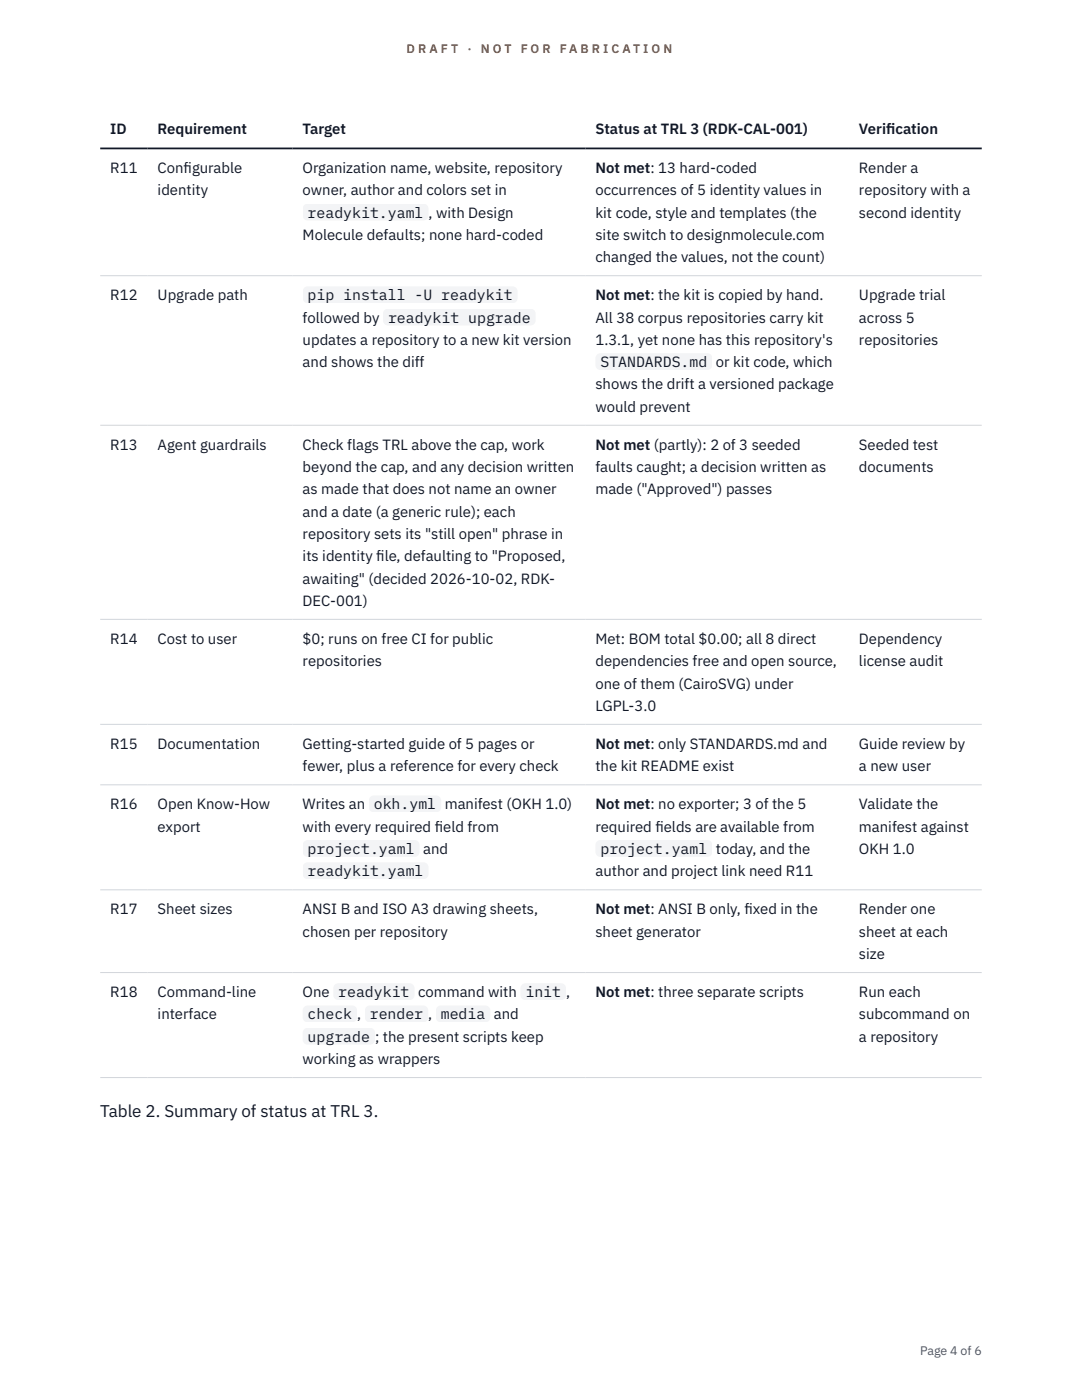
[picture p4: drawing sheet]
<svg xmlns="http://www.w3.org/2000/svg" width="216mm" height="279mm" viewBox="0 0 216 279" stroke-linecap="round" stroke-linejoin="round" font-family="sans-serif">
<defs><g id="words">
<text font-size="3.4" fill="#111827" x="20" y="223">Table 2. Summary of status at TRL 3.</text>
<g font-size="3" fill="#111827">
<text x="22" y="26.8">ID</text>
<text x="31.5" y="26.8">Requirement</text>
<text x="60.4" y="26.8">Target</text>
<text x="118.8" y="26.8">Status at TRL 3 (RDK-CAL-001)</text>
<text x="171.4" y="26.8">Verif</text>
<text x="176.8" y="26.8">ication</text>
<text x="22" y="34.5">R11</text>
<text x="31.5" y="34.5">Conf</text>
<text x="36.6" y="34.5">igurable</text>
<text x="60.4" y="34.5">Organization name, website, repository</text>
<text x="118.8" y="34.5">Not met: 13 hard-coded</text>
<text x="171.4" y="34.5">Render a</text>
<text x="31.5" y="39">identity</text>
<text x="60.4" y="39">owner, author and colors set in</text>
<text x="118.8" y="39">occurrences of 5 identity values in</text>
<text x="171.4" y="39">repository with a</text>
<text x="60.4" y="47.9">Molecule defaults; none hard-coded</text>
<text x="61.4" y="43.4">readykit.yaml</text>
<text x="85.5" y="43.4">, with Design</text>
<text x="118.8" y="43.4">kit code, style and templates (the</text>
<text x="118.8" y="47.9">site switch to designmolecule.com</text>
<text x="171.4" y="43.4">second identity</text>
<text x="118.8" y="52.3">changed the values, not the count)</text>
<text x="22" y="59.9">R12</text>
<text x="31.5" y="59.9">Upgrade path</text>
<text x="61.4" y="59.9">pip install -U readykit</text>
<text x="118.8" y="59.9">Not met: the kit is copied by hand.</text>
<text x="171.4" y="59.9">Upgrade trial</text>
<text x="60.4" y="64.4">followed by</text>
<text x="77.4" y="64.4">readykit upgrade</text>
<text x="118.8" y="64.4">All 38 corpus repositories carry kit</text>
<text x="171.4" y="64.4">across 5</text>
<text x="60.4" y="68.8">updates a repository to a new kit version</text>
<text x="118.8" y="68.8">1.3.1, yet none has this repository's</text>
<text x="171.4" y="68.8">repositories</text>
<text x="60.4" y="73.3">and shows the diff</text>
<text x="118.8" y="77.7">shows the drift a versioned package</text>
<text x="119.8" y="73.3">STANDARDS.md</text>
<text x="142.8" y="73.3">or kit code, which</text>
<text x="118.8" y="82.2">would prevent</text>
<text x="22" y="89.8">R13</text>
<text x="31.5" y="89.8">Agent guardrails</text>
<text x="60.4" y="89.8">Check flags TRL above the cap, work</text>
<text x="118.8" y="89.8">Not met (partly): 2 of 3 seeded</text>
<text x="171.4" y="89.8">Seeded test</text>
<text x="60.4" y="94.2">beyond the cap, and any decision written</text>
<text x="118.8" y="94.2">faults caught; a decision written as</text>
<text x="171.4" y="94.2">documents</text>
<text x="60.4" y="98.7">as made that does not name an owner</text>
<text x="118.8" y="98.7">made (&quot;Approved&quot;) passes</text>
<text x="60.4" y="103.1">and a date (a generic rule); each</text>
<text x="60.4" y="107.6">repository sets its &quot;still open&quot; phrase in</text>
<text x="60.4" y="112">its identity f</text>
<text x="75.1" y="112">ile, defaulting to &quot;Proposed,</text>
<text x="60.4" y="116.5">awaiting&quot; (decided 2026-10-02, RDK-</text>
<text x="60.4" y="120.9">DEC-001)</text>
<text x="22" y="128.5">R14</text>
<text x="31.5" y="128.5">Cost to user</text>
<text x="60.4" y="128.5">$0; runs on free CI for public</text>
<text x="118.8" y="128.5">Met: BOM total $0.00; all 8 direct</text>
<text x="171.4" y="128.5">Dependency</text>
<text x="60.4" y="133">repositories</text>
<text x="118.8" y="133">dependencies free and open source,</text>
<text x="118.8" y="137.4">one of them (CairoSVG) under</text>
<text x="171.4" y="133">license audit</text>
<text x="118.8" y="141.9">LGPL-3.0</text>
<text x="22" y="149.5">R15</text>
<text x="31.5" y="149.5">Documentation</text>
<text x="60.4" y="149.5">Getting-started guide of 5 pages or</text>
<text x="118.8" y="149.5">Not met: only STANDARDS.md and</text>
<text x="171.4" y="149.5">Guide review by</text>
<text x="60.4" y="153.9">fewer, plus a reference for every check</text>
<text x="118.8" y="153.9">the kit README exist</text>
<text x="171.4" y="153.9">a new user</text>
<text x="22" y="161.6">R16</text>
<text x="31.5" y="161.6">Open Know-How</text>
<text x="60.4" y="161.6">Writes an</text>
<text x="74.6" y="161.6">okh.yml</text>
<text x="88.7" y="161.6">manifest (OKH 1.0)</text>
<text x="118.8" y="161.6">Not met: no exporter; 3 of the 5</text>
<text x="171.4" y="161.6">Validate the</text>
<text x="31.5" y="166">export</text>
<text x="60.4" y="166">with every required f</text>
<text x="86.8" y="166">ield from</text>
<text x="118.8" y="166">required f</text>
<text x="130.8" y="166">ields are available from</text>
<text x="171.4" y="166">manifest against</text>
<text x="61.4" y="170.4">project.yaml</text>
<text x="84.4" y="170.4">and</text>
<text x="119.8" y="170.4">project.yaml</text>
<text x="142.8" y="170.4">today, and the</text>
<text x="171.4" y="170.4">OKH 1.0</text>
<text x="61.4" y="174.9">readykit.yaml</text>
<text x="118.8" y="174.9">author and project link need R11</text>
<text x="22" y="182.5">R17</text>
<text x="31.5" y="182.5">Sheet sizes</text>
<text x="60.4" y="182.5">ANSI B and ISO A3 drawing sheets,</text>
<text x="118.8" y="182.5">Not met: ANSI B only, f</text>
<text x="148.5" y="182.5">ixed in the</text>
<text x="171.4" y="182.5">Render one</text>
<text x="60.4" y="187">chosen per repository</text>
<text x="118.8" y="187">sheet generator</text>
<text x="171.4" y="187">sheet at each</text>
<text x="171.4" y="191.4">size</text>
<text x="22" y="199">R18</text>
<text x="31.5" y="199">Command-line</text>
<text x="31.5" y="203.5">interface</text>
<text x="60.4" y="199">One</text>
<text x="61.4" y="203.5">check</text>
<text x="67.5" y="199">readykit</text>
<text x="71.3" y="203.5">,</text>
<text x="73.8" y="203.5">render ,</text>
<text x="83.4" y="199">command with</text>
<text x="88" y="203.5">media</text>
<text x="98.5" y="203.5">and</text>
<text x="104.8" y="199">init ,</text>
<text x="118.8" y="199">Not met: three separate scripts</text>
<text x="171.4" y="199">Run each</text>
<text x="171.4" y="203.5">subcommand on</text>
<text x="61.4" y="207.9">upgrade</text>
<text x="74.8" y="207.9">; the present scripts keep</text>
<text x="171.4" y="207.9">a repository</text>
<text x="60.4" y="212.4">working as wrappers</text>
</g>
<g font-size="2.5" fill="#b45309">
<text x="81.1" y="10.5">D R A F T</text>
<text x="93.3" y="10.5">·</text>
<text x="95.9" y="10.5">N O T</text>
<text x="103.9" y="10.5">F O R</text>
<text x="111.7" y="10.5">F A B R I C A T I O N</text>
</g>
<text font-size="2.5" fill="#4b5563" x="183.6" y="270.3">Page 4 of 6</text>
</g></defs>
<path d="M20 55h175.9M20 84.9h175.9M20 123.6h175.9M20 144.6h175.9M20 156.6h175.9M20 177.6h175.9M20 194.1h175.9M20 215.1h175.9" fill="none" stroke="#d1d5db" stroke-width=".2"/>
<path d="M20 29.6h175.9" fill="none" stroke="#111827" stroke-width=".35"/>
<g fill="#f3f4f6">
<path d="M60.4 40.6h25.1v3.4h-25.1z"/>
<path d="M60.4 57.2h42.9v3.3h-42.9z"/>
<path d="M76.4 61.6h30.5v3.4h-30.5z"/>
<path d="M118.8 70.5h23.3v3.4h-23.3z"/>
<path d="M73.6 158.8h14.4v3.3h-14.4z"/>
<path d="M60.4 167.6h23.3v3.4h-23.3z"/>
<path d="M60.4 172.1h25.1v3.4h-25.1z"/>
<path d="M118.8 167.6h23.3v3.4h-23.3z"/>
<path d="M66.5 196.2h16.2v3.4h-16.2z"/>
<path d="M103.8 196.2h9.2v3.4h-9.2z"/>
<path d="M60.4 200.7h10.9v3.3h-10.9z"/>
<path d="M72.8 200.7h12.7v3.3h-12.7z"/>
<path d="M87 200.7h10.8v3.3h-10.8z"/>
<path d="M60.4 205.1h14.4v3.4h-14.4z"/>
</g>
<use href="#words"/>
</svg>
